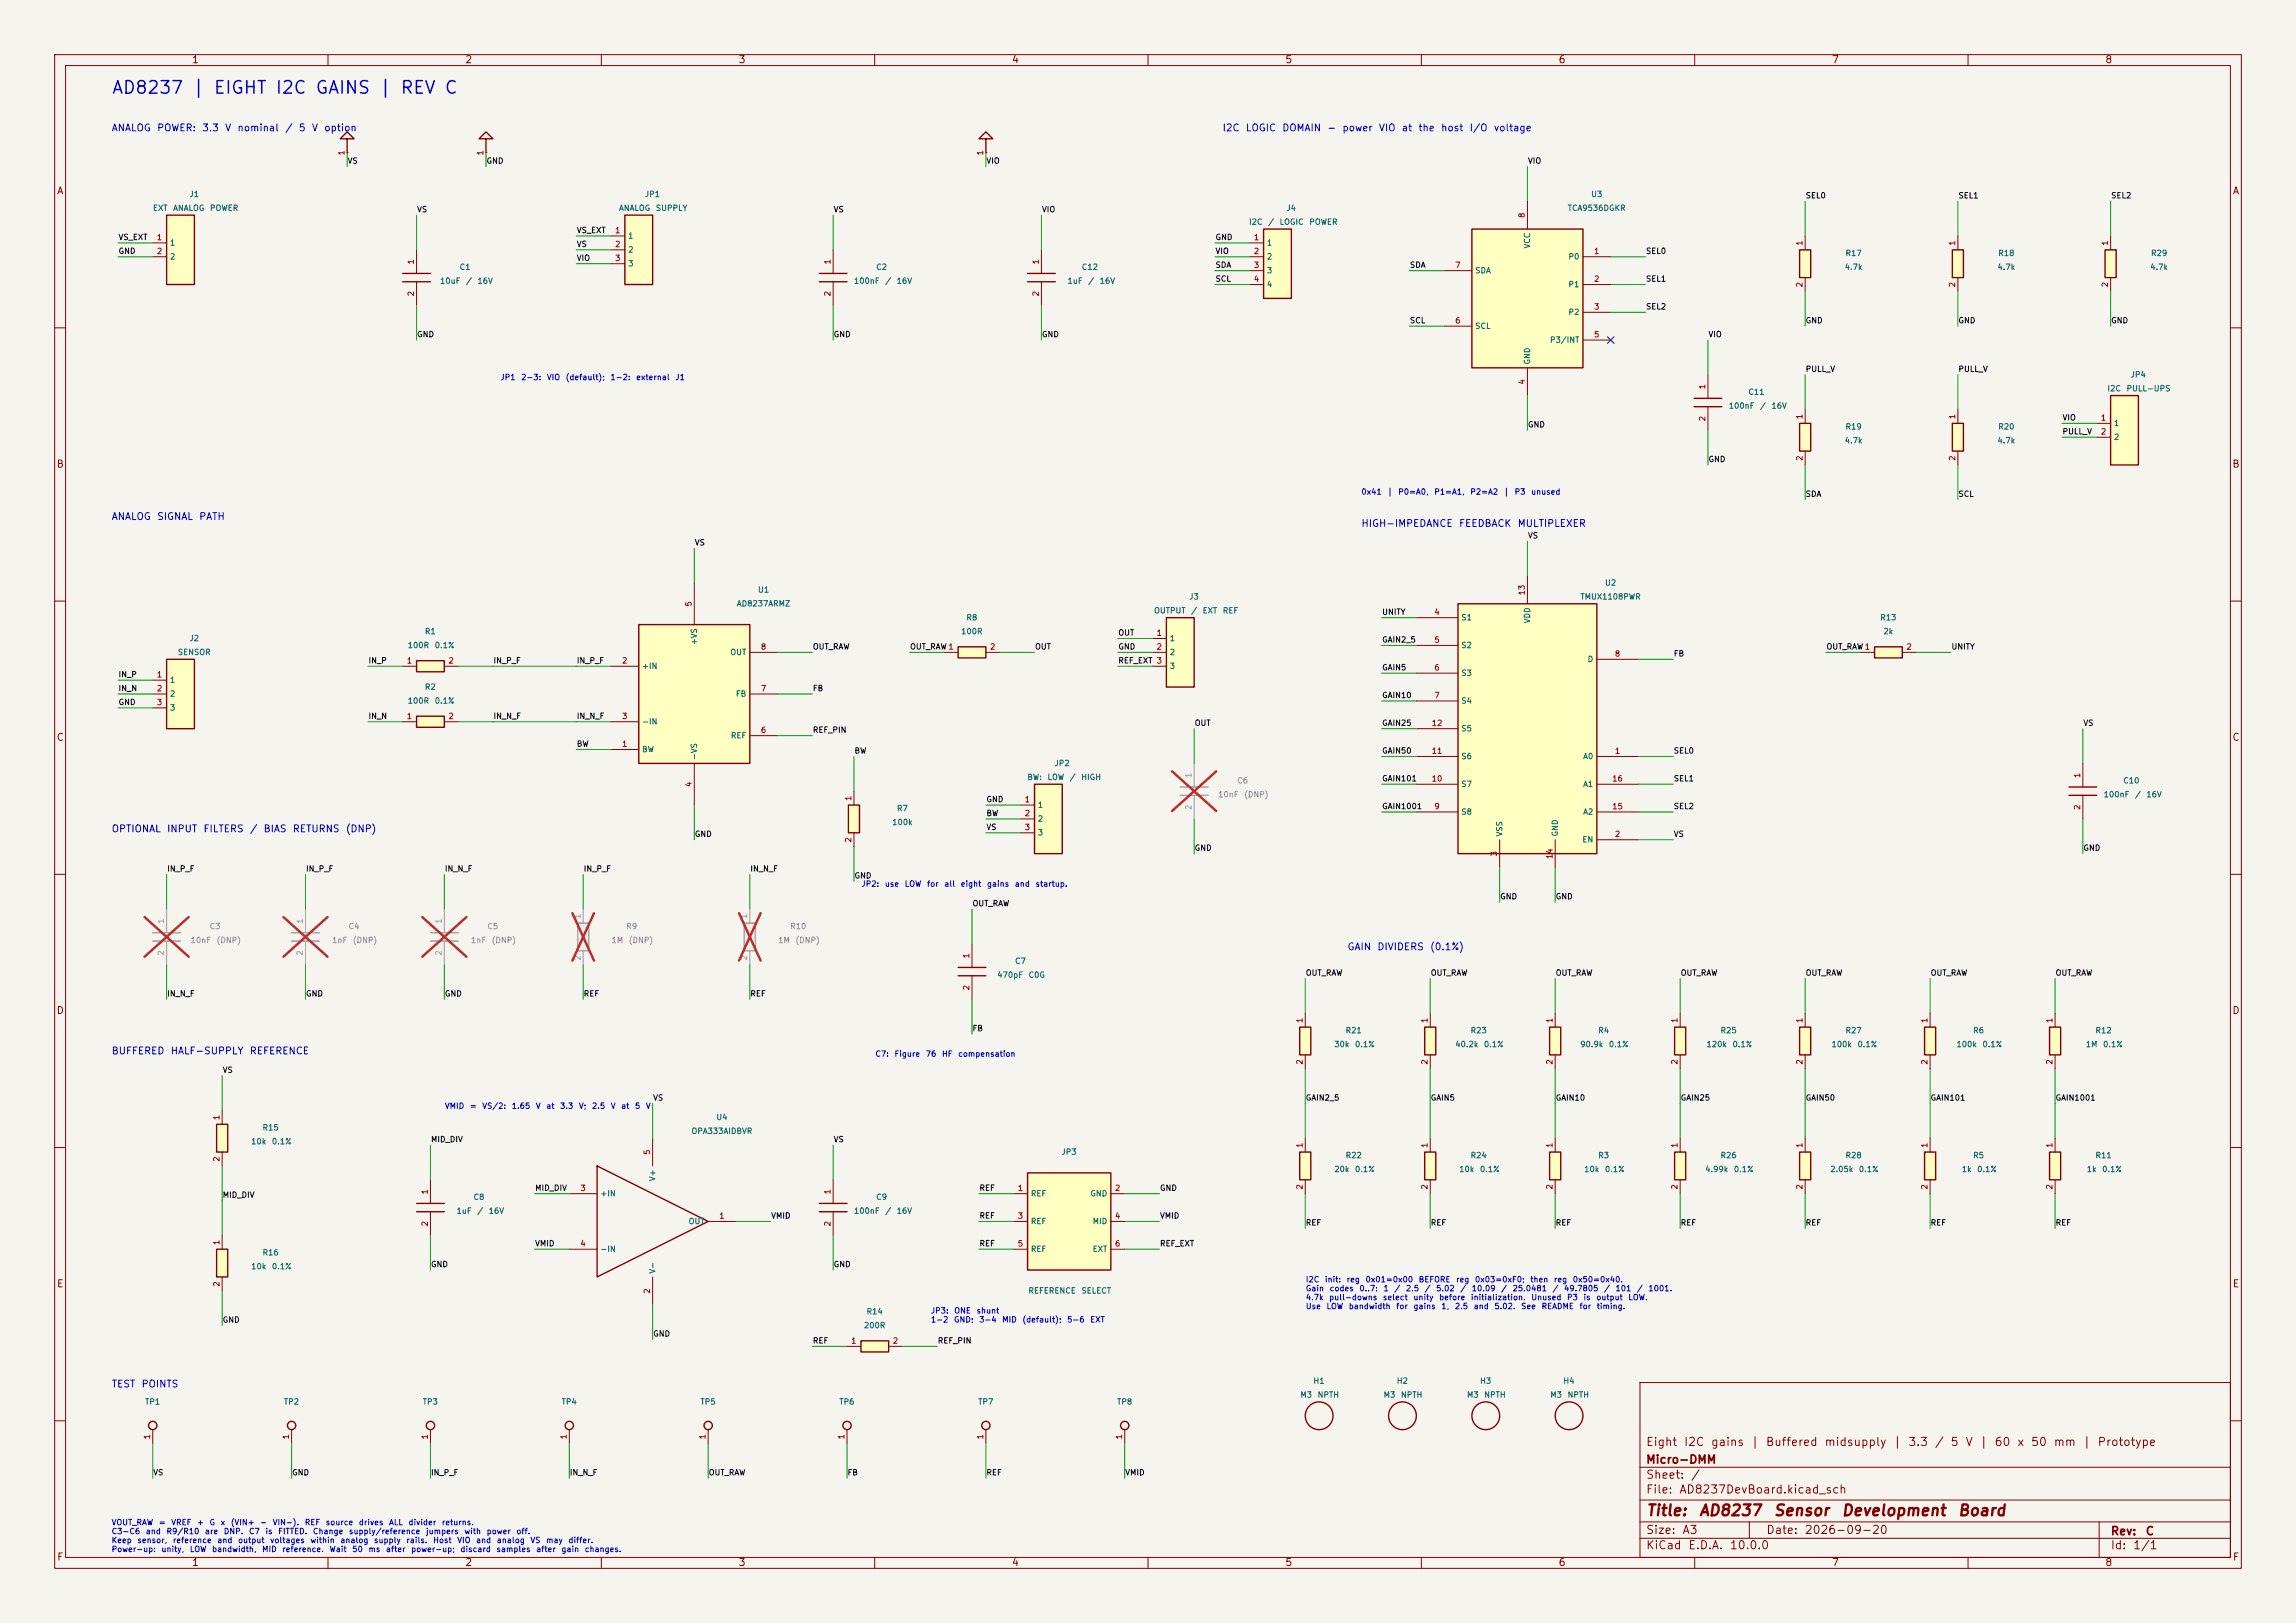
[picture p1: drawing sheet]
<svg xmlns="http://www.w3.org/2000/svg" width="420mm" height="297mm" viewBox="0 0 420 297" stroke-linecap="round" stroke-linejoin="round" font-family="sans-serif">
<defs><g id="words">
<g font-size="2.3" fill="#0000c2">
<text x="20.3" y="17.7">AD8237</text>
<text x="35" y="17.7">|</text>
<text x="38.9" y="17.7">EIGHT</text>
<text x="50.3" y="17.7">I2C</text>
<text x="57.5" y="17.7">GAINS</text>
<text x="69.2" y="17.7">|</text>
<text x="73.1" y="17.7">REV</text>
<text x="81.2" y="17.7">C</text>
</g>
<g font-size="2" fill="#840000">
<text x="301" y="277.9">Title:</text>
<text x="310.6" y="277.9">AD8237</text>
<text x="324.3" y="277.9">Sensor</text>
<text x="336.7" y="277.9">Development</text>
<text x="358" y="277.9">Board</text>
</g>
<g font-size="1.5" fill="#840000">
<text x="301" y="268.2">Micro-DMM</text>
<text x="301" y="265">Eight</text>
<text x="307.9" y="265">I2C</text>
<text x="312.9" y="265">gains</text>
<text x="320.2" y="265">|</text>
<text x="322.9" y="265">Buffered</text>
<text x="333.6" y="265">midsupply</text>
<text x="346.2" y="265">|</text>
<text x="348.9" y="265">3.3</text>
<text x="353.8" y="265">/</text>
<text x="356.7" y="265">5</text>
<text x="359.4" y="265">V</text>
<text x="362" y="265">|</text>
<text x="364.7" y="265">60</text>
<text x="368.9" y="265">x</text>
<text x="371.4" y="265">50</text>
<text x="375.6" y="265">mm</text>
<text x="380.9" y="265">|</text>
<text x="383.6" y="265">Prototype</text>
<text x="301" y="273.7">File:</text>
<text x="301" y="271">Sheet:</text>
<text x="307.1" y="273.7">AD8237DevBoard.kicad_sch</text>
<text x="309.2" y="271">/</text>
<text x="301" y="281.1">Size:</text>
<text x="307.6" y="281.1">A3</text>
<text x="323" y="281.1">Date:</text>
<text x="330" y="281.1">2026-09-20</text>
<text x="386" y="281.3">Rev:</text>
<text x="392.4" y="281.3">C</text>
<text x="301" y="283.9">KiCad</text>
<text x="308.7" y="283.9">E.D.A.</text>
<text x="316.3" y="283.9">10.0.0</text>
<text x="386" y="283.9">Id:</text>
<text x="390.1" y="283.9">1/1</text>
</g>
<g font-size="1.3" fill="#840000">
<text x="35" y="11.9">1</text>
<text x="85" y="11.9">2</text>
<text x="135" y="11.9">3</text>
<text x="185" y="11.9">4</text>
<text x="235" y="11.9">5</text>
<text x="285" y="11.9">6</text>
<text x="335" y="11.9">7</text>
<text x="385" y="11.9">8</text>
<text x="10.3" y="35.9">A</text>
<text x="408.3" y="35.9">A</text>
<text x="10.3" y="85.9">B</text>
<text x="408.2" y="85.9">B</text>
<text x="10.3" y="135.9">C</text>
<text x="408.2" y="135.9">C</text>
<text x="10.3" y="185.9">D</text>
<text x="408.2" y="185.9">D</text>
<text x="10.3" y="235.9">E</text>
<text x="408.3" y="235.9">E</text>
<text x="10.3" y="285.9">F</text>
<text x="35" y="286.9">1</text>
<text x="85" y="286.9">2</text>
<text x="135" y="286.9">3</text>
<text x="185" y="286.9">4</text>
<text x="235" y="286.9">5</text>
<text x="285" y="286.9">6</text>
<text x="335" y="286.9">7</text>
<text x="385" y="286.9">8</text>
<text x="408.3" y="285.9">F</text>
</g>
<g font-size="1.3" fill="#0000c2">
<text x="20.3" y="24.3">ANALOG</text>
<text x="28.6" y="24.3">POWER:</text>
<text x="36.9" y="24.3">3.3</text>
<text x="41.1" y="24.3">V</text>
<text x="43.3" y="24.3">nominal</text>
<text x="52.1" y="24.3">/</text>
<text x="54.6" y="24.3">5</text>
<text x="56.9" y="24.3">V</text>
<text x="59.2" y="24.3">option</text>
<text x="223.5" y="24.3">I2C</text>
<text x="227.8" y="24.3">LOGIC</text>
<text x="234.4" y="24.3">DOMAIN</text>
<text x="242.7" y="24.3">-</text>
<text x="245.4" y="24.3">power</text>
<text x="252.1" y="24.3">VIO</text>
<text x="256.3" y="24.3">at</text>
<text x="259.4" y="24.3">the</text>
<text x="263.5" y="24.3">host</text>
<text x="268.7" y="24.3">I/O</text>
<text x="273.1" y="24.3">voltage</text>
<text x="20.3" y="95.5">ANALOG</text>
<text x="28.6" y="95.5">SIGNAL</text>
<text x="36.3" y="95.5">PATH</text>
<text x="248.9" y="96.7">HIGH-IMPEDANCE</text>
<text x="266.8" y="96.7">FEEDBACK</text>
<text x="277.5" y="96.7">MULTIPLEXER</text>
<text x="20.3" y="152.6">OPTIONAL</text>
<text x="30.4" y="152.6">INPUT</text>
<text x="37.1" y="152.6">FILTERS</text>
<text x="45.6" y="152.6">/</text>
<text x="48.1" y="152.6">BIAS</text>
<text x="53.4" y="152.6">RETURNS</text>
<text x="63.1" y="152.6">(DNP)</text>
<text x="246.4" y="174.2">GAIN</text>
<text x="251.8" y="174.2">DIVIDERS</text>
<text x="261.5" y="174.2">(0.1%)</text>
<text x="20.3" y="193.2">BUFFERED</text>
<text x="31.1" y="193.2">HALF-SUPPLY</text>
<text x="45.6" y="193.2">REFERENCE</text>
<text x="20.3" y="254.2">TEST</text>
<text x="25.8" y="254.2">POINTS</text>
</g>
<g font-size="1" fill="#a90000">
<text x="63.2" y="28.6" transform="rotate(-90 63.2 28.6)">1</text>
<text x="88.6" y="28.6" transform="rotate(-90 88.6 28.6)">1</text>
<text x="180.1" y="28.6" transform="rotate(-90 180.1 28.6)">1</text>
<text x="279.1" y="40" transform="rotate(-90 279.1 40)">8</text>
<text x="28.6" y="44.2">1</text>
<text x="28.6" y="46.7">2</text>
<text x="112.4" y="42.9">1</text>
<text x="112.4" y="45.5">2</text>
<text x="229.3" y="44.2">1</text>
<text x="229.3" y="46.7">2</text>
<text x="291.5" y="46.7">1</text>
<text x="329.9" y="45.1" transform="rotate(-90 329.9 45.1)">1</text>
<text x="357.9" y="45.1" transform="rotate(-90 357.9 45.1)">1</text>
<text x="385.8" y="45.1" transform="rotate(-90 385.8 45.1)">1</text>
<text x="75.9" y="48.5" transform="rotate(-90 75.9 48.5)">1</text>
<text x="112.4" y="48">3</text>
<text x="152.1" y="48.5" transform="rotate(-90 152.1 48.5)">1</text>
<text x="190.2" y="48.5" transform="rotate(-90 190.2 48.5)">1</text>
<text x="229.3" y="49.3">3</text>
<text x="229.3" y="51.8">4</text>
<text x="266.1" y="49.3">7</text>
<text x="291.5" y="51.8">2</text>
<text x="329.9" y="52.7" transform="rotate(-90 329.9 52.7)">2</text>
<text x="357.9" y="52.7" transform="rotate(-90 357.9 52.7)">2</text>
<text x="385.8" y="52.7" transform="rotate(-90 385.8 52.7)">2</text>
<text x="75.9" y="54.3" transform="rotate(-90 75.9 54.3)">2</text>
<text x="152.1" y="54.3" transform="rotate(-90 152.1 54.3)">2</text>
<text x="190.2" y="54.3" transform="rotate(-90 190.2 54.3)">2</text>
<text x="266.1" y="59.4">6</text>
<text x="291.5" y="56.9">3</text>
<text x="291.5" y="62">5</text>
<text x="279.1" y="70.5" transform="rotate(-90 279.1 70.5)">4</text>
<text x="312.2" y="71.3" transform="rotate(-90 312.2 71.3)">1</text>
<text x="312.2" y="77.2" transform="rotate(-90 312.2 77.2)">2</text>
<text x="329.9" y="76.8" transform="rotate(-90 329.9 76.8)">1</text>
<text x="357.9" y="76.8" transform="rotate(-90 357.9 76.8)">1</text>
<text x="384.2" y="77.2">1</text>
<text x="384.2" y="79.8">2</text>
<text x="329.9" y="84.4" transform="rotate(-90 329.9 84.4)">2</text>
<text x="357.9" y="84.4" transform="rotate(-90 357.9 84.4)">2</text>
<text x="126.7" y="111.1" transform="rotate(-90 126.7 111.1)">5</text>
<text x="262.3" y="112.8">4</text>
<text x="279.1" y="109" transform="rotate(-90 279.1 109)">13</text>
<text x="139.1" y="119.1">8</text>
<text x="181" y="119.1">2</text>
<text x="211.5" y="116.6">1</text>
<text x="211.5" y="119.1">2</text>
<text x="262.3" y="117.9">5</text>
<text x="348.6" y="119.1">2</text>
<text x="28.6" y="124.2">1</text>
<text x="74.3" y="121.7">1</text>
<text x="81.9" y="121.7">2</text>
<text x="113.7" y="121.7">2</text>
<text x="211.5" y="121.7">3</text>
<text x="262.3" y="122.9">6</text>
<text x="295.3" y="120.4">8</text>
<text x="28.6" y="126.7">2</text>
<text x="28.6" y="129.3">3</text>
<text x="74.3" y="131.8">1</text>
<text x="81.9" y="131.8">2</text>
<text x="113.7" y="131.8">3</text>
<text x="139.1" y="126.7">7</text>
<text x="262.3" y="128">7</text>
<text x="113.7" y="136.9">1</text>
<text x="139.1" y="134.4">6</text>
<text x="261.8" y="133.1">12</text>
<text x="261.8" y="143.3">10</text>
<text x="261.8" y="138.2">11</text>
<text x="294.8" y="143.3">16</text>
<text x="295.3" y="138.2">1</text>
<text x="380.7" y="142.5" transform="rotate(-90 380.7 142.5)">1</text>
<text x="126.7" y="144.1" transform="rotate(-90 126.7 144.1)">4</text>
<text x="156" y="146.7" transform="rotate(-90 156 146.7)">1</text>
<text x="187.3" y="147.1">1</text>
<text x="187.3" y="149.6">2</text>
<text x="262.3" y="148.3">9</text>
<text x="294.8" y="148.3">15</text>
<text x="380.7" y="148.3" transform="rotate(-90 380.7 148.3)">2</text>
<text x="156" y="154.3" transform="rotate(-90 156 154.3)">2</text>
<text x="187.3" y="152.1">3</text>
<text x="295.3" y="153.4">2</text>
<text x="274.1" y="156.8" transform="rotate(-90 274.1 156.8)">3</text>
<text x="284.2" y="157.3" transform="rotate(-90 284.2 157.3)">14</text>
<text x="177.5" y="175.5" transform="rotate(-90 177.5 175.5)">1</text>
<text x="177.5" y="181.3" transform="rotate(-90 177.5 181.3)">2</text>
<text x="238.5" y="187.3" transform="rotate(-90 238.5 187.3)">1</text>
<text x="261.4" y="187.3" transform="rotate(-90 261.4 187.3)">1</text>
<text x="284.2" y="187.3" transform="rotate(-90 284.2 187.3)">1</text>
<text x="307.1" y="187.3" transform="rotate(-90 307.1 187.3)">1</text>
<text x="329.9" y="187.3" transform="rotate(-90 329.9 187.3)">1</text>
<text x="352.8" y="187.3" transform="rotate(-90 352.8 187.3)">1</text>
<text x="375.7" y="187.3" transform="rotate(-90 375.7 187.3)">1</text>
<text x="238.5" y="194.9" transform="rotate(-90 238.5 194.9)">2</text>
<text x="261.4" y="194.9" transform="rotate(-90 261.4 194.9)">2</text>
<text x="284.2" y="194.9" transform="rotate(-90 284.2 194.9)">2</text>
<text x="307.1" y="194.9" transform="rotate(-90 307.1 194.9)">2</text>
<text x="329.9" y="194.9" transform="rotate(-90 329.9 194.9)">2</text>
<text x="352.8" y="194.9" transform="rotate(-90 352.8 194.9)">2</text>
<text x="375.7" y="194.9" transform="rotate(-90 375.7 194.9)">2</text>
<text x="40.4" y="205.1" transform="rotate(-90 40.4 205.1)">1</text>
<text x="40.4" y="212.7" transform="rotate(-90 40.4 212.7)">2</text>
<text x="119.1" y="211.4" transform="rotate(-90 119.1 211.4)">5</text>
<text x="238.5" y="210.2" transform="rotate(-90 238.5 210.2)">1</text>
<text x="261.4" y="210.2" transform="rotate(-90 261.4 210.2)">1</text>
<text x="284.2" y="210.2" transform="rotate(-90 284.2 210.2)">1</text>
<text x="307.1" y="210.2" transform="rotate(-90 307.1 210.2)">1</text>
<text x="329.9" y="210.2" transform="rotate(-90 329.9 210.2)">1</text>
<text x="352.8" y="210.2" transform="rotate(-90 352.8 210.2)">1</text>
<text x="375.7" y="210.2" transform="rotate(-90 375.7 210.2)">1</text>
<text x="78.5" y="218.7" transform="rotate(-90 78.5 218.7)">1</text>
<text x="106.1" y="218.2">3</text>
<text x="152.1" y="218.7" transform="rotate(-90 152.1 218.7)">1</text>
<text x="186.1" y="218.2">1</text>
<text x="203.9" y="218.2">2</text>
<text x="238.5" y="217.8" transform="rotate(-90 238.5 217.8)">2</text>
<text x="261.4" y="217.8" transform="rotate(-90 261.4 217.8)">2</text>
<text x="284.2" y="217.8" transform="rotate(-90 284.2 217.8)">2</text>
<text x="307.1" y="217.8" transform="rotate(-90 307.1 217.8)">2</text>
<text x="329.9" y="217.8" transform="rotate(-90 329.9 217.8)">2</text>
<text x="352.8" y="217.8" transform="rotate(-90 352.8 217.8)">2</text>
<text x="375.7" y="217.8" transform="rotate(-90 375.7 217.8)">2</text>
<text x="40.4" y="227.9" transform="rotate(-90 40.4 227.9)">1</text>
<text x="78.5" y="224.5" transform="rotate(-90 78.5 224.5)">2</text>
<text x="131.5" y="223.3">1</text>
<text x="152.1" y="224.5" transform="rotate(-90 152.1 224.5)">2</text>
<text x="186.1" y="223.3">3</text>
<text x="203.9" y="223.3">4</text>
<text x="106.1" y="228.3">4</text>
<text x="186.1" y="228.3">5</text>
<text x="203.9" y="228.3">6</text>
<text x="40.4" y="235.6" transform="rotate(-90 40.4 235.6)">2</text>
<text x="119.1" y="236.8" transform="rotate(-90 119.1 236.8)">2</text>
<text x="155.6" y="246.1">1</text>
<text x="163.2" y="246.1">2</text>
<text x="27.7" y="263.5" transform="rotate(-90 27.7 263.5)">1</text>
<text x="53.1" y="263.5" transform="rotate(-90 53.1 263.5)">1</text>
<text x="78.5" y="263.5" transform="rotate(-90 78.5 263.5)">1</text>
<text x="103.9" y="263.5" transform="rotate(-90 103.9 263.5)">1</text>
<text x="129.3" y="263.5" transform="rotate(-90 129.3 263.5)">1</text>
<text x="154.7" y="263.5" transform="rotate(-90 154.7 263.5)">1</text>
<text x="180.1" y="263.5" transform="rotate(-90 180.1 263.5)">1</text>
<text x="205.5" y="263.5" transform="rotate(-90 205.5 263.5)">1</text>
</g>
<g font-size="1" fill="#0f0f0f">
<text x="63.5" y="30.2">VS</text>
<text x="88.9" y="30.2">GND</text>
<text x="180.3" y="30.2">VIO</text>
<text x="279.4" y="30.2">VIO</text>
<text x="76.2" y="39.1">VS</text>
<text x="152.4" y="39.1">VS</text>
<text x="190.5" y="39.1">VIO</text>
<text x="330.2" y="36.6">SEL0</text>
<text x="358.1" y="36.6">SEL1</text>
<text x="386.1" y="36.6">SEL2</text>
<text x="21.6" y="46.7">GND</text>
<text x="21.6" y="44.2">VS_EXT</text>
<text x="105.4" y="42.9">VS_EXT</text>
<text x="105.4" y="45.4">VS</text>
<text x="105.4" y="48">VIO</text>
<text x="222.2" y="46.7">VIO</text>
<text x="222.2" y="44.2">GND</text>
<text x="301" y="46.7">SEL0</text>
<text x="222.2" y="49.3">SDA</text>
<text x="222.2" y="51.8">SCL</text>
<text x="257.8" y="49.3">SDA</text>
<text x="301" y="51.8">SEL1</text>
<text x="257.8" y="59.4">SCL</text>
<text x="301" y="56.9">SEL2</text>
<text x="330.2" y="59.4">GND</text>
<text x="358.1" y="59.4">GND</text>
<text x="386.1" y="59.4">GND</text>
<text x="76.2" y="62">GND</text>
<text x="152.4" y="62">GND</text>
<text x="190.5" y="62">GND</text>
<text x="312.4" y="62">VIO</text>
<text x="330.2" y="68.3">PULL_V</text>
<text x="358.1" y="68.3">PULL_V</text>
<text x="377.2" y="77.2">VIO</text>
<text x="279.4" y="78.5">GND</text>
<text x="377.2" y="79.7">PULL_V</text>
<text x="312.4" y="84.8">GND</text>
<text x="330.2" y="91.2">SDA</text>
<text x="358.1" y="91.2">SCL</text>
<text x="127" y="100.1">VS</text>
<text x="279.4" y="98.8">VS</text>
<text x="252.7" y="112.8">UNITY</text>
<text x="148.6" y="119.1">OUT_RAW</text>
<text x="166.4" y="119.1">OUT_RAW 1</text>
<text x="189.2" y="119.1">OUT</text>
<text x="204.5" y="119.1">GND</text>
<text x="204.5" y="116.6">OUT</text>
<text x="252.7" y="117.8">GAIN2_5</text>
<text x="334" y="119.1">OUT_RAW 1</text>
<text x="356.9" y="119.1">UNITY</text>
<text x="21.6" y="124.2">IN_P</text>
<text x="67.3" y="121.6">IN_P</text>
<text x="90.2" y="121.6">IN_P_F</text>
<text x="105.4" y="121.6">IN_P_F</text>
<text x="204.5" y="121.6">REF_EXT</text>
<text x="252.7" y="122.9">GAIN5</text>
<text x="306.1" y="120.4">FB</text>
<text x="21.6" y="126.7">IN_N</text>
<text x="21.6" y="129.3">GND</text>
<text x="67.3" y="131.8">IN_N</text>
<text x="90.2" y="131.8">IN_N_F</text>
<text x="105.4" y="131.8">IN_N_F</text>
<text x="148.6" y="126.7">FB</text>
<text x="252.7" y="128">GAIN10</text>
<text x="105.4" y="136.9">BW</text>
<text x="148.6" y="134.3">REF_PIN</text>
<text x="218.4" y="133.1">OUT</text>
<text x="252.7" y="133.1">GAIN25</text>
<text x="381" y="133.1">VS</text>
<text x="156.2" y="138.2">BW</text>
<text x="252.7" y="143.2">GAIN101</text>
<text x="252.7" y="138.2">GAIN50</text>
<text x="306.1" y="143.2">SEL1</text>
<text x="306.1" y="138.2">SEL0</text>
<text x="180.3" y="147">GND</text>
<text x="180.3" y="149.6">BW</text>
<text x="252.7" y="148.3">GAIN1001</text>
<text x="306.1" y="148.3">SEL2</text>
<text x="127" y="153.4">GND</text>
<text x="180.3" y="152.1">VS</text>
<text x="218.4" y="155.9">GND</text>
<text x="306.1" y="153.4">VS</text>
<text x="381" y="155.9">GND</text>
<text x="30.5" y="159.7">IN_P_F</text>
<text x="55.9" y="159.7">IN_P_F</text>
<text x="81.3" y="159.7">IN_N_F</text>
<text x="106.7" y="159.7">IN_P_F</text>
<text x="137.2" y="159.7">IN_N_F</text>
<text x="156.2" y="161">GND</text>
<text x="177.8" y="166.1">OUT_RAW</text>
<text x="274.3" y="164.8">GND</text>
<text x="284.5" y="164.8">GND</text>
<text x="238.8" y="178.8">OUT_RAW</text>
<text x="261.6" y="178.8">OUT_RAW</text>
<text x="284.5" y="178.8">OUT_RAW</text>
<text x="307.3" y="178.8">OUT_RAW</text>
<text x="330.2" y="178.8">OUT_RAW</text>
<text x="353.1" y="178.8">OUT_RAW</text>
<text x="375.9" y="178.8">OUT_RAW</text>
<text x="30.5" y="182.6">IN_N_F</text>
<text x="55.9" y="182.6">GND</text>
<text x="81.3" y="182.6">GND</text>
<text x="106.7" y="182.6">REF</text>
<text x="137.2" y="182.6">REF</text>
<text x="177.8" y="189">FB</text>
<text x="40.6" y="196.6">VS</text>
<text x="119.4" y="201.7">VS</text>
<text x="238.8" y="201.7">GAIN2_5</text>
<text x="261.6" y="201.7">GAIN5</text>
<text x="284.5" y="201.7">GAIN10</text>
<text x="307.3" y="201.7">GAIN25</text>
<text x="330.2" y="201.7">GAIN50</text>
<text x="353.1" y="201.7">GAIN101</text>
<text x="375.9" y="201.7">GAIN1001</text>
<text x="78.7" y="209.3">MID_DIV</text>
<text x="152.4" y="209.3">VS</text>
<text x="40.6" y="219.4">MID_DIV</text>
<text x="97.8" y="218.2">MID_DIV</text>
<text x="179.1" y="218.2">REF</text>
<text x="212.1" y="218.2">GND</text>
<text x="141" y="223.2">VMID</text>
<text x="179.1" y="223.2">REF</text>
<text x="212.1" y="223.2">VMID</text>
<text x="238.8" y="224.5">REF</text>
<text x="261.6" y="224.5">REF</text>
<text x="284.5" y="224.5">REF</text>
<text x="307.3" y="224.5">REF</text>
<text x="330.2" y="224.5">REF</text>
<text x="353.1" y="224.5">REF</text>
<text x="375.9" y="224.5">REF</text>
<text x="78.7" y="232.1">GND</text>
<text x="97.8" y="228.3">VMID</text>
<text x="152.4" y="232.1">GND</text>
<text x="179.1" y="228.3">REF</text>
<text x="212.1" y="228.3">REF_EXT</text>
<text x="40.6" y="242.3">GND</text>
<text x="119.4" y="244.8">GND</text>
<text x="148.6" y="246.1">REF</text>
<text x="171.4" y="246.1">REF_PIN</text>
<text x="27.9" y="270.2">VS</text>
<text x="53.3" y="270.2">GND</text>
<text x="78.7" y="270.2">IN_P_F</text>
<text x="104.1" y="270.2">IN_N_F</text>
<text x="129.5" y="270.2">OUT_RAW</text>
<text x="154.9" y="270.2">FB</text>
<text x="180.3" y="270.2">REF</text>
<text x="205.7" y="270.2">VMID</text>
</g>
<g font-size="1" fill="#006464">
<text x="27.9" y="38.8">EXT</text>
<text x="31.6" y="38.8">ANALOG</text>
<text x="34.6" y="36.3">J1</text>
<text x="38.3" y="38.8">POWER</text>
<text x="113.1" y="38.8">ANALOG</text>
<text x="117.9" y="36.3">JP1</text>
<text x="119.9" y="38.8">SUPPLY</text>
<text x="228.4" y="41.4">I2C</text>
<text x="231.9" y="41.4">/</text>
<text x="234" y="41.4">LOGIC</text>
<text x="235.2" y="38.8">J4</text>
<text x="239.4" y="41.4">POWER</text>
<text x="286.7" y="38.8">TCA9536DGKR</text>
<text x="291" y="36.3">U3</text>
<text x="31" y="45.2">1</text>
<text x="31" y="47.7">2</text>
<text x="114.8" y="43.9">1</text>
<text x="114.8" y="46.5">2</text>
<text x="231.6" y="45.2">1</text>
<text x="231.6" y="47.7">2</text>
<text x="280.1" y="45.6" transform="rotate(-90 280.1 45.6)">VCC</text>
<text x="286.8" y="47.7">P0</text>
<text x="337.5" y="47.1">R17</text>
<text x="365.4" y="47.1">R18</text>
<text x="393.4" y="47.1">R29</text>
<text x="80.4" y="52.2">10uF</text>
<text x="84" y="49.6">C1</text>
<text x="85.1" y="52.2">/</text>
<text x="87.2" y="52.2">16V</text>
<text x="114.8" y="49">3</text>
<text x="156.1" y="52.2">100nF</text>
<text x="160.2" y="49.6">C2</text>
<text x="161.8" y="52.2">/</text>
<text x="163.9" y="52.2">16V</text>
<text x="195.2" y="52.2">1uF</text>
<text x="197.8" y="49.6">C12</text>
<text x="199" y="52.2">/</text>
<text x="201.1" y="52.2">16V</text>
<text x="231.6" y="50.3">3</text>
<text x="231.6" y="52.8">4</text>
<text x="269.7" y="50.3">SDA</text>
<text x="286.8" y="52.8">P1</text>
<text x="337.3" y="49.6">4.7k</text>
<text x="365.3" y="49.6">4.7k</text>
<text x="393.2" y="49.6">4.7k</text>
<text x="286.8" y="57.9">P2</text>
<text x="269.7" y="60.4">SCL</text>
<text x="283.4" y="63">P3/INT</text>
<text x="280.1" y="66.8" transform="rotate(-90 280.1 66.8)">GND</text>
<text x="385.4" y="71.9">I2C</text>
<text x="388.9" y="71.9">PULL-UPS</text>
<text x="389.7" y="69.3">JP4</text>
<text x="316.1" y="75">100nF</text>
<text x="319.7" y="72.5">C11</text>
<text x="321.8" y="75">/</text>
<text x="323.9" y="75">16V</text>
<text x="337.3" y="81.4">4.7k</text>
<text x="337.5" y="78.8">R19</text>
<text x="365.3" y="81.4">4.7k</text>
<text x="365.4" y="78.8">R20</text>
<text x="386.6" y="78.2">1</text>
<text x="386.6" y="80.7">2</text>
<text x="293.5" y="107.4">U2</text>
<text x="134.7" y="111.2">AD8237ARMZ</text>
<text x="138.6" y="108.7">U1</text>
<text x="176.7" y="113.8">R8</text>
<text x="211" y="112.5">OUTPUT</text>
<text x="217.4" y="110">J3</text>
<text x="217.8" y="112.5">/</text>
<text x="219.9" y="112.5">EXT</text>
<text x="223.6" y="112.5">REF</text>
<text x="267.2" y="113.8">S1</text>
<text x="289" y="110">TMUX1108PWR</text>
<text x="343.8" y="113.8">R13</text>
<text x="34.6" y="117.6">J2</text>
<text x="74.5" y="118.8">100R</text>
<text x="77.6" y="116.3">R1</text>
<text x="79.4" y="118.8">0.1%</text>
<text x="127.7" y="118.2" transform="rotate(-90 127.7 118.2)">+VS</text>
<text x="175.7" y="116.3">100R</text>
<text x="213.9" y="117.6">1</text>
<text x="267.2" y="118.8">S2</text>
<text x="280.1" y="114.2" transform="rotate(-90 280.1 114.2)">VDD</text>
<text x="344.4" y="116.3">2k</text>
<text x="31" y="125.2">1</text>
<text x="32.4" y="120.1">SENSOR</text>
<text x="117.3" y="122.7">+IN</text>
<text x="133.5" y="120.1">OUT</text>
<text x="213.9" y="120.1">2</text>
<text x="213.9" y="122.7">3</text>
<text x="267.2" y="123.9">S3</text>
<text x="290.3" y="121.4">D</text>
<text x="31" y="127.7">2</text>
<text x="31" y="130.3">3</text>
<text x="74.5" y="129">100R</text>
<text x="77.6" y="126.5">R2</text>
<text x="79.4" y="129">0.1%</text>
<text x="134.5" y="127.7">FB</text>
<text x="267.2" y="129">S4</text>
<text x="117.3" y="137.9">BW</text>
<text x="117.3" y="132.8">-IN</text>
<text x="133.6" y="135.4">REF</text>
<text x="267.2" y="134.1">S5</text>
<text x="127.7" y="139.2" transform="rotate(-90 127.7 139.2)">-VS</text>
<text x="187.8" y="143">BW:</text>
<text x="191.5" y="143">LOW</text>
<text x="192.8" y="140.4">JP2</text>
<text x="195.6" y="143">/</text>
<text x="197.7" y="143">HIGH</text>
<text x="267.2" y="139.2">S6</text>
<text x="289.5" y="139.2">A0</text>
<text x="388.3" y="143.6">C10</text>
<text x="164" y="148.7">R7</text>
<text x="189.7" y="148.1">1</text>
<text x="267.2" y="149.3">S8</text>
<text x="267.2" y="144.2">S7</text>
<text x="289.5" y="149.3">A2</text>
<text x="289.5" y="144.2">A1</text>
<text x="384.7" y="146.2">100nF</text>
<text x="390.4" y="146.2">/</text>
<text x="392.5" y="146.2">16V</text>
<text x="163.1" y="151.2">100k</text>
<text x="189.7" y="150.6">2</text>
<text x="189.7" y="153.1">3</text>
<text x="275.1" y="153.2" transform="rotate(-90 275.1 153.2)">VSS</text>
<text x="285.2" y="153.2" transform="rotate(-90 285.2 153.2)">GND</text>
<text x="289.4" y="154.4">EN</text>
<text x="182.3" y="179.2">470pF</text>
<text x="185.6" y="176.6">C7</text>
<text x="188.1" y="179.2">C0G</text>
<text x="244" y="191.9">30k</text>
<text x="246" y="189.3">R21</text>
<text x="247.8" y="191.9">0.1%</text>
<text x="266.1" y="191.9">40.2k</text>
<text x="268.9" y="189.3">R23</text>
<text x="271.3" y="191.9">0.1%</text>
<text x="289" y="191.9">90.9k</text>
<text x="292.3" y="189.3">R4</text>
<text x="294.2" y="191.9">0.1%</text>
<text x="312.1" y="191.9">120k</text>
<text x="314.6" y="189.3">R25</text>
<text x="316.8" y="191.9">0.1%</text>
<text x="334.9" y="191.9">100k</text>
<text x="337.5" y="189.3">R27</text>
<text x="339.7" y="191.9">0.1%</text>
<text x="357.8" y="191.9">100k</text>
<text x="360.8" y="189.3">R6</text>
<text x="362.5" y="191.9">0.1%</text>
<text x="381.4" y="191.9">1M</text>
<text x="383.2" y="189.3">R12</text>
<text x="384.6" y="191.9">0.1%</text>
<text x="45.8" y="209.7">10k</text>
<text x="47.9" y="207.1">R15</text>
<text x="49.6" y="209.7">0.1%</text>
<text x="126.4" y="207.7">OPA333AIDBVR</text>
<text x="130.9" y="205.2">U4</text>
<text x="194.1" y="211.6">JP3</text>
<text x="244" y="214.7">20k</text>
<text x="246" y="212.2">R22</text>
<text x="247.8" y="214.7">0.1%</text>
<text x="266.8" y="214.7">10k</text>
<text x="268.9" y="212.2">R24</text>
<text x="270.6" y="214.7">0.1%</text>
<text x="289.7" y="214.7">10k</text>
<text x="292.3" y="212.2">R3</text>
<text x="293.5" y="214.7">0.1%</text>
<text x="311.8" y="214.7">4.99k</text>
<text x="314.6" y="212.2">R26</text>
<text x="317.1" y="214.7">0.1%</text>
<text x="334.7" y="214.7">2.05k</text>
<text x="337.5" y="212.2">R28</text>
<text x="339.9" y="214.7">0.1%</text>
<text x="358.8" y="214.7">1k</text>
<text x="360.8" y="212.2">R5</text>
<text x="361.6" y="214.7">0.1%</text>
<text x="381.6" y="214.7">1k</text>
<text x="383.2" y="212.2">R11</text>
<text x="384.4" y="214.7">0.1%</text>
<text x="86.5" y="219.8">C8</text>
<text x="109.7" y="219.2">+IN</text>
<text x="120.1" y="216.3" transform="rotate(-90 120.1 216.3)">V+</text>
<text x="160.2" y="219.8">C9</text>
<text x="188.5" y="219.2">REF</text>
<text x="199.3" y="219.2">GND</text>
<text x="83.4" y="222.4">1uF</text>
<text x="87.2" y="222.4">/</text>
<text x="89.3" y="222.4">16V</text>
<text x="125.9" y="224.3">OUT</text>
<text x="156.1" y="222.4">100nF</text>
<text x="161.8" y="222.4">/</text>
<text x="163.9" y="222.4">16V</text>
<text x="188.5" y="224.3">REF</text>
<text x="199.8" y="224.3">MID</text>
<text x="45.8" y="232.5">10k</text>
<text x="47.9" y="230">R16</text>
<text x="49.6" y="232.5">0.1%</text>
<text x="109.7" y="229.3">-IN</text>
<text x="120.1" y="233.2" transform="rotate(-90 120.1 233.2)">V-</text>
<text x="188.5" y="229.3">REF</text>
<text x="199.8" y="229.3">EXT</text>
<text x="188" y="237">REFERENCE</text>
<text x="197.7" y="237">SELECT</text>
<text x="157.9" y="243.3">200R</text>
<text x="158.4" y="240.8">R14</text>
<text x="26.4" y="257.3">TP1</text>
<text x="51.8" y="257.3">TP2</text>
<text x="77.2" y="257.3">TP3</text>
<text x="102.6" y="257.3">TP4</text>
<text x="128" y="257.3">TP5</text>
<text x="153.4" y="257.3">TP6</text>
<text x="178.8" y="257.3">TP7</text>
<text x="204.2" y="257.3">TP8</text>
<text x="237.8" y="256">M3</text>
<text x="240.2" y="253.5">H1</text>
<text x="240.9" y="256">NPTH</text>
<text x="253" y="256">M3</text>
<text x="255.4" y="253.5">H2</text>
<text x="256.2" y="256">NPTH</text>
<text x="268.2" y="256">M3</text>
<text x="270.6" y="253.5">H3</text>
<text x="271.4" y="256">NPTH</text>
<text x="283.5" y="256">M3</text>
<text x="285.9" y="253.5">H4</text>
<text x="286.6" y="256">NPTH</text>
</g>
<g font-size="1" fill="#0000c2">
<text x="91.4" y="69.8">JP1</text>
<text x="95.2" y="69.8">2-3:</text>
<text x="99.9" y="69.8">VIO</text>
<text x="103.4" y="69.8">(default);</text>
<text x="111.6" y="69.8">1-2:</text>
<text x="116.3" y="69.8">external</text>
<text x="123.4" y="69.8">J1</text>
<text x="248.9" y="90.8">0x41</text>
<text x="253.7" y="90.8">|</text>
<text x="255.7" y="90.8">P0=A0,</text>
<text x="262.3" y="90.8">P1=A1,</text>
<text x="268.9" y="90.8">P2=A2</text>
<text x="275" y="90.8">|</text>
<text x="277" y="90.8">P3</text>
<text x="280" y="90.8">unused</text>
<text x="157.5" y="162.5">JP2:</text>
<text x="161.7" y="162.5">use</text>
<text x="165.4" y="162.5">LOW</text>
<text x="169.5" y="162.5">for</text>
<text x="172.6" y="162.5">all</text>
<text x="175.6" y="162.5">eight</text>
<text x="180.4" y="162.5">gains</text>
<text x="185.5" y="162.5">and</text>
<text x="189.3" y="162.5">startup.</text>
<text x="160" y="193.6">C7:</text>
<text x="163.5" y="193.6">Figure</text>
<text x="169.2" y="193.6">76</text>
<text x="172.2" y="193.6">HF</text>
<text x="175.2" y="193.6">compensation</text>
<text x="81.3" y="203.2">VMID</text>
<text x="85.8" y="203.2">=</text>
<text x="88.1" y="203.2">VS/2:</text>
<text x="93.5" y="203.2">1.65</text>
<text x="97.9" y="203.2">V</text>
<text x="99.8" y="203.2">at</text>
<text x="102.3" y="203.2">3.3</text>
<text x="105.8" y="203.2">V;</text>
<text x="108.2" y="203.2">2.5</text>
<text x="111.6" y="203.2">V</text>
<text x="113.5" y="203.2">at</text>
<text x="116.1" y="203.2">5</text>
<text x="118" y="203.2">V</text>
<text x="238.8" y="234.9">I2C</text>
<text x="238.8" y="236.5">Gain</text>
<text x="238.8" y="238.2">4.7k</text>
<text x="238.8" y="239.8">Use</text>
<text x="242.3" y="234.9">init:</text>
<text x="242.5" y="239.8">LOW</text>
<text x="243" y="238.2">pull-downs</text>
<text x="243.1" y="236.5">codes</text>
<text x="246.2" y="234.9">reg</text>
<text x="246.6" y="239.8">bandwidth</text>
<text x="248.6" y="236.5">0..7:</text>
<text x="249.7" y="234.9">0x01=0x00</text>
<text x="252.9" y="238.2">select</text>
<text x="253" y="236.5">1</text>
<text x="255" y="236.5">/</text>
<text x="255.3" y="239.8">for</text>
<text x="257.1" y="236.5">2.5</text>
<text x="258.4" y="238.2">unity</text>
<text x="258.5" y="239.8">gains</text>
<text x="259.4" y="234.9">BEFORE</text>
<text x="260.5" y="236.5">/</text>
<text x="262.6" y="236.5">5.02</text>
<text x="263.1" y="238.2">before</text>
<text x="263.5" y="239.8">1,</text>
<text x="266" y="239.8">2.5</text>
<text x="266.3" y="234.9">reg</text>
<text x="267" y="236.5">/</text>
<text x="269" y="238.2">initialization.</text>
<text x="269.1" y="236.5">10.09</text>
<text x="269.5" y="239.8">and</text>
<text x="269.7" y="234.9">0x03=0xF0;</text>
<text x="273.3" y="239.8">5.02.</text>
<text x="274.5" y="236.5">/</text>
<text x="276.6" y="236.5">25.0481</text>
<text x="278.2" y="239.8">See</text>
<text x="279.8" y="234.9">then</text>
<text x="280" y="238.2">Unused</text>
<text x="281.9" y="239.8">README</text>
<text x="283.9" y="236.5">/</text>
<text x="284.1" y="234.9">reg</text>
<text x="286" y="236.5">49.7805</text>
<text x="286.5" y="238.2">P3</text>
<text x="287.6" y="234.9">0x50=0x40.</text>
<text x="288.8" y="239.8">for</text>
<text x="289.6" y="238.2">is</text>
<text x="291.9" y="238.2">output</text>
<text x="292" y="239.8">timing.</text>
<text x="293.3" y="236.5">/</text>
<text x="295.4" y="236.5">101</text>
<text x="297.8" y="238.2">LOW.</text>
<text x="299.3" y="236.5">/</text>
<text x="301.4" y="236.5">1001.</text>
<text x="170.2" y="240.6">JP3:</text>
<text x="170.2" y="242.2">1-2</text>
<text x="174.4" y="242.2">GND;</text>
<text x="174.4" y="240.6">ONE</text>
<text x="178.5" y="240.6">shunt</text>
<text x="179" y="242.2">3-4</text>
<text x="183.2" y="242.2">MID</text>
<text x="186.9" y="242.2">(default);</text>
<text x="195.1" y="242.2">5-6</text>
<text x="199.3" y="242.2">EXT</text>
<text x="20.3" y="279.4">VOUT_RAW</text>
<text x="20.3" y="281">C3-C6</text>
<text x="26.6" y="281">and</text>
<text x="28.9" y="279.4">=</text>
<text x="30.4" y="281">R9/R10</text>
<text x="31.2" y="279.4">VREF</text>
<text x="35.9" y="279.4">+</text>
<text x="37.4" y="281">are</text>
<text x="38.2" y="279.4">G</text>
<text x="40.3" y="279.4">x</text>
<text x="40.8" y="281">DNP.</text>
<text x="42.1" y="279.4">(VIN+</text>
<text x="45.4" y="281">C7</text>
<text x="47.5" y="279.4">-</text>
<text x="48.5" y="281">is</text>
<text x="49.8" y="279.4">VIN-).</text>
<text x="50.8" y="281">FITTED.</text>
<text x="55.7" y="279.4">REF</text>
<text x="57.1" y="281">Change</text>
<text x="59.5" y="279.4">source</text>
<text x="63.7" y="281">supply/reference</text>
<text x="65.5" y="279.4">drives</text>
<text x="71.1" y="279.4">ALL</text>
<text x="74.6" y="279.4">divider</text>
<text x="77.8" y="281">jumpers</text>
<text x="80.7" y="279.4">returns.</text>
<text x="84.8" y="281">with</text>
<text x="88.9" y="281">power</text>
<text x="94.4" y="281">off.</text>
<text x="20.3" y="282.6">Keep</text>
<text x="20.3" y="284.3">Power-up:</text>
<text x="25" y="282.6">sensor,</text>
<text x="29.4" y="284.3">unity,</text>
<text x="31.5" y="282.6">reference</text>
<text x="34.6" y="284.3">LOW</text>
<text x="38.7" y="284.3">bandwidth,</text>
<text x="39.7" y="282.6">and</text>
<text x="43.4" y="282.6">output</text>
<text x="47.8" y="284.3">MID</text>
<text x="49.3" y="282.6">voltages</text>
<text x="51.5" y="284.3">reference.</text>
<text x="56.7" y="282.6">within</text>
<text x="60.2" y="284.3">Wait</text>
<text x="62.2" y="282.6">analog</text>
<text x="64.3" y="284.3">50</text>
<text x="67.3" y="284.3">ms</text>
<text x="68.3" y="282.6">supply</text>
<text x="70.5" y="284.3">after</text>
<text x="74.2" y="282.6">rails.</text>
<text x="75.1" y="284.3">power-up;</text>
<text x="79.1" y="282.6">Host</text>
<text x="83.5" y="282.6">VIO</text>
<text x="84.1" y="284.3">discard</text>
<text x="87" y="282.6">and</text>
<text x="90.7" y="284.3">samples</text>
<text x="90.8" y="282.6">analog</text>
<text x="96.9" y="282.6">VS</text>
<text x="98" y="284.3">after</text>
<text x="99.8" y="282.6">may</text>
<text x="102.6" y="284.3">gain</text>
<text x="103.9" y="282.6">differ.</text>
<text x="106.9" y="284.3">changes.</text>
</g>
<g font-size="1" fill="#a5a4a2">
<text x="218.2" y="142.5" transform="rotate(-90 218.2 142.5)">1</text>
<text x="218.2" y="148.3" transform="rotate(-90 218.2 148.3)">2</text>
<text x="30.2" y="169.1" transform="rotate(-90 30.2 169.1)">1</text>
<text x="55.6" y="169.1" transform="rotate(-90 55.6 169.1)">1</text>
<text x="81" y="169.1" transform="rotate(-90 81 169.1)">1</text>
<text x="106.4" y="168.3" transform="rotate(-90 106.4 168.3)">1</text>
<text x="136.9" y="168.3" transform="rotate(-90 136.9 168.3)">1</text>
<text x="30.2" y="175" transform="rotate(-90 30.2 175)">2</text>
<text x="55.6" y="175" transform="rotate(-90 55.6 175)">2</text>
<text x="81" y="175" transform="rotate(-90 81 175)">2</text>
<text x="106.4" y="175.9" transform="rotate(-90 106.4 175.9)">2</text>
<text x="136.9" y="175.9" transform="rotate(-90 136.9 175.9)">2</text>
</g>
<g font-size="1" fill="#939391">
<text x="226.2" y="143.6">C6</text>
<text x="222.7" y="146.2">10nF</text>
<text x="227.5" y="146.2">(DNP)</text>
<text x="34.8" y="172.8">10nF</text>
<text x="38.3" y="170.3">C3</text>
<text x="39.5" y="172.8">(DNP)</text>
<text x="60.7" y="172.8">1nF</text>
<text x="63.7" y="170.3">C4</text>
<text x="64.4" y="172.8">(DNP)</text>
<text x="86.1" y="172.8">1nF</text>
<text x="89.1" y="170.3">C5</text>
<text x="89.8" y="172.8">(DNP)</text>
<text x="111.8" y="172.8">1M</text>
<text x="114.5" y="170.3">R9</text>
<text x="114.9" y="172.8">(DNP)</text>
<text x="142.2" y="172.8">1M</text>
<text x="144.4" y="170.3">R10</text>
<text x="145.4" y="172.8">(DNP)</text>
</g>
</g></defs>
<path d="M0 0h420v297h-420z" fill="#f5f4ef" stroke="#f5f4ef" stroke-width=".18"/>
<g fill="none" stroke="#840000" stroke-width=".18">
<path d="M10 10h400v277h-400zM12 12h396v273h-396zM60 10v2M110 10v2M160 10v2M210 10v2M260 10v2M310 10v2M360 10v2M10 60h2M408 60h2M10 110h2"/>
<path d="M408 110h2M10 160h2M408 160h2M10 210h2M408 210h2M300 253h108v32h-108zM10 260h2M180.3 261.6v2.6M300 278.5h108M300 274.5h108M300 268.5h108M320 278.5v3"/>
<path d="M384 278.5v6.5M408 260h2M60 285v2M110 285v2M160 285v2M210 285v2M260 285v2M300 281.5h108M310 285v2M360 285v2"/>
</g>
<circle cx="180.3" cy="260.9" r=".76" fill="none" stroke="#840000" stroke-width=".25"/>
<path d="M105.7 168.9h2v5.1h-2z" fill="#ebeae8"/>
<path d="M105.7 168.9h2v5.1h-2z" fill="none" stroke="#9c9b98" stroke-width=".25"/>
<path d="M106.7 166.4v2.5M106.7 174v2.5" fill="none" stroke="#9c9b98" stroke-width=".18"/>
<path d="M104.7 167.1l4 8.7M108.7 167.1l-4 8.7" fill="none" stroke="#e12e31" stroke-width=".46"/>
<path d="M180.3 25.4h1.3l-1.3-1.3-1.2 1.3h1.2v2.5" fill="none" stroke="#840000" stroke-width=".25"/>
<path d="M180.3 27.9h.1" fill="none" stroke="#840000" stroke-width=".18"/>
<path d="M266.7 110.5h25.4v45.7h-25.4z" fill="#ffffc2"/>
<path d="M266.7 110.5h25.4v45.7h-25.4z" fill="none" stroke="#840000" stroke-width=".25"/>
<g fill="none" stroke="#840000" stroke-width=".18">
<path d="M259.1 113h7.6M259.1 118.1h7.6M279.4 105.4v5.1M259.1 138.4h7.6M259.1 123.2h7.6M259.1 128.3h7.6M259.1 133.4h7.6M292.1 138.4h7.6M292.1 120.7h7.6M259.1 148.6h7.6M259.1 143.5h7.6M274.3 153.7v5.1"/>
<path d="M284.5 153.7v5.1M292.1 153.7h7.6M292.1 148.6h7.6M292.1 143.5h7.6"/>
</g>
<path d="M342.9 118.4h5.1v2h-5.1z" fill="#ffffc2"/>
<path d="M342.9 118.4h5.1v2h-5.1z" fill="none" stroke="#840000" stroke-width=".25"/>
<path d="M340.4 119.4h2.5M348 119.4h2.5" fill="none" stroke="#840000" stroke-width=".18"/>
<path d="M269.2 41.9h20.4v25.4h-20.4z" fill="#ffffc2"/>
<path d="M269.2 41.9h20.4v25.4h-20.4z" fill="none" stroke="#840000" stroke-width=".25"/>
<path d="M279.4 36.8v5.1M264.2 59.7h5M264.2 49.5h5M289.6 47h5M289.6 52.1h5M289.6 57.2h5M279.4 67.3v5.1M289.6 62.2h5" fill="none" stroke="#840000" stroke-width=".18"/>
<path d="M78.7 170.7h5.1M78.7 172.2h5.1" fill="none" stroke="#9c9b98" stroke-width=".25"/>
<path d="M81.3 166.4v4.3M81.3 172.2v4.3" fill="none" stroke="#9c9b98" stroke-width=".18"/>
<path d="M77.2 167.8l8.1 7.3M85.3 167.8l-8.1 7.3" fill="none" stroke="#e12e31" stroke-width=".46"/>
<path d="M231.1 41.9h5.1v12.7h-5.1z" fill="#ffffc2"/>
<path d="M231.1 41.9h5.1v12.7h-5.1z" fill="none" stroke="#840000" stroke-width=".25"/>
<path d="M228.6 44.5h2.5M228.6 47h2.5M228.6 49.5h2.5M228.6 52.1h2.5" fill="none" stroke="#840000" stroke-width=".18"/>
<path d="M283.5 210.8h2v5.1h-2z" fill="#ffffc2"/>
<path d="M283.5 210.8h2v5.1h-2z" fill="none" stroke="#840000" stroke-width=".25"/>
<path d="M284.5 208.3v2.5M284.5 215.9v2.5" fill="none" stroke="#840000" stroke-width=".18"/>
<path d="M260.6 210.8h2v5.1h-2z" fill="#ffffc2"/>
<path d="M260.6 210.8h2v5.1h-2z" fill="none" stroke="#840000" stroke-width=".25"/>
<path d="M261.6 208.3v2.5M261.6 215.9v2.5" fill="none" stroke="#840000" stroke-width=".18"/>
<path d="M175.3 118.4h5v2h-5z" fill="#ffffc2"/>
<path d="M175.3 118.4h5v2h-5z" fill="none" stroke="#840000" stroke-width=".25"/>
<path d="M172.7 119.4h2.6M180.3 119.4h2.6" fill="none" stroke="#840000" stroke-width=".18"/>
<path d="M116.8 114.3h20.4v25.4h-20.4z" fill="#ffffc2"/>
<path d="M116.8 114.3h20.4v25.4h-20.4z" fill="none" stroke="#840000" stroke-width=".25"/>
<path d="M127 106.7v7.6M137.2 119.4h5M111.8 137.2h5M111.8 121.9h5M111.8 132.1h5M127 139.7v7.6M137.2 134.6h5M137.2 127h5" fill="none" stroke="#840000" stroke-width=".18"/>
<path d="M329.2 210.8h2v5.1h-2z" fill="#ffffc2"/>
<path d="M329.2 210.8h2v5.1h-2z" fill="none" stroke="#840000" stroke-width=".25"/>
<path d="M330.2 208.3v2.5M330.2 215.9v2.5" fill="none" stroke="#840000" stroke-width=".18"/>
<path d="M237.7 188h2.1v5h-2.1z" fill="#ffffc2"/>
<path d="M237.7 188h2.1v5h-2.1zM109.2 213.4l20.3 10.1-20.3 10.2z" fill="none" stroke="#840000" stroke-width=".25"/>
<path d="M238.8 185.4v2.6M238.8 193v2.6M104.1 218.4h5.1M119.4 208.3v5.1M104.1 228.6h5.1M119.4 233.7v5.1M129.5 223.5h5.1" fill="none" stroke="#840000" stroke-width=".18"/>
<path d="M30.5 39.4h5.1v12.7h-5.1z" fill="#ffffc2"/>
<path d="M30.5 39.4h5.1v12.7h-5.1z" fill="none" stroke="#840000" stroke-width=".25"/>
<path d="M27.9 44.5h2.6M27.9 47h2.6" fill="none" stroke="#840000" stroke-width=".18"/>
<path d="M237.7 210.8h2.1v5.1h-2.1z" fill="#ffffc2"/>
<path d="M237.7 210.8h2.1v5.1h-2.1z" fill="none" stroke="#840000" stroke-width=".25"/>
<path d="M238.8 208.3v2.5M238.8 215.9v2.5" fill="none" stroke="#840000" stroke-width=".18"/>
<path d="M189.2 143.5h5.1v12.7h-5.1z" fill="#ffffc2"/>
<path d="M189.2 143.5h5.1v12.7h-5.1z" fill="none" stroke="#840000" stroke-width=".25"/>
<path d="M186.7 147.3h2.5M186.7 149.9h2.5M186.7 152.4h2.5" fill="none" stroke="#840000" stroke-width=".18"/>
<path d="M260.6 188h2v5h-2z" fill="#ffffc2"/>
<g fill="none" stroke="#840000" stroke-width=".25">
<path d="M260.6 188h2v5h-2z"/>
<circle cx="154.9" cy="260.9" r=".76"/>
</g>
<path d="M261.6 185.4v2.6M261.6 193v2.6M154.9 261.6v2.6" fill="none" stroke="#840000" stroke-width=".18"/>
<path d="M283.5 188h2v5h-2z" fill="#ffffc2"/>
<path d="M283.5 188h2v5h-2z" fill="none" stroke="#840000" stroke-width=".25"/>
<path d="M284.5 185.4v2.6M284.5 193v2.6" fill="none" stroke="#840000" stroke-width=".18"/>
<path d="M386.1 72.4h5.1v12.7h-5.1z" fill="#ffffc2"/>
<path d="M386.1 72.4h5.1v12.7h-5.1z" fill="none" stroke="#840000" stroke-width=".25"/>
<path d="M383.5 77.5h2.6M383.5 80h2.6" fill="none" stroke="#840000" stroke-width=".18"/>
<path d="M114.3 39.4h5.1v12.7h-5.1z" fill="#ffffc2"/>
<path d="M114.3 39.4h5.1v12.7h-5.1zM149.9 50h5M149.9 51.6h5" fill="none" stroke="#840000" stroke-width=".25"/>
<path d="M111.8 43.2h2.5M111.8 45.7h2.5M111.8 48.3h2.5M152.4 45.7v4.3M152.4 51.6v4.3" fill="none" stroke="#840000" stroke-width=".18"/>
<path d="M329.2 45.7h2v5.1h-2z" fill="#ffffc2"/>
<path d="M329.2 45.7h2v5.1h-2z" fill="none" stroke="#840000" stroke-width=".25"/>
<path d="M330.2 43.2v2.5M330.2 50.8v2.5" fill="none" stroke="#840000" stroke-width=".18"/>
<path d="M357.1 45.7h2.1v5.1h-2.1z" fill="#ffffc2"/>
<path d="M357.1 45.7h2.1v5.1h-2.1z" fill="none" stroke="#840000" stroke-width=".25"/>
<path d="M358.1 43.2v2.5M358.1 50.8v2.5" fill="none" stroke="#840000" stroke-width=".18"/>
<path d="M39.6 228.6h2.1v5.1h-2.1z" fill="#ffffc2"/>
<g fill="none" stroke="#840000" stroke-width=".25">
<path d="M39.6 228.6h2.1v5.1h-2.1z"/>
<circle cx="129.5" cy="260.9" r=".76"/>
</g>
<path d="M40.6 226.1v2.5M40.6 233.7v2.5M129.5 261.6v2.6" fill="none" stroke="#840000" stroke-width=".18"/>
<path d="M329.2 77.5h2v5.1h-2z" fill="#ffffc2"/>
<path d="M329.2 77.5h2v5.1h-2z" fill="none" stroke="#840000" stroke-width=".25"/>
<path d="M330.2 74.9v2.6M330.2 82.6v2.5" fill="none" stroke="#840000" stroke-width=".18"/>
<path d="M155.2 147.3h2v5.1h-2z" fill="#ffffc2"/>
<path d="M155.2 147.3h2v5.1h-2z" fill="none" stroke="#840000" stroke-width=".25"/>
<path d="M156.2 144.8v2.5M156.2 152.4v2.5" fill="none" stroke="#840000" stroke-width=".18"/>
<path d="M213.4 113h5v12.7h-5z" fill="#ffffc2"/>
<path d="M213.4 113h5v12.7h-5z" fill="none" stroke="#840000" stroke-width=".25"/>
<path d="M210.8 116.8h2.6M210.8 119.4h2.6M210.8 121.9h2.6" fill="none" stroke="#840000" stroke-width=".18"/>
<path d="M357.1 77.5h2.1v5.1h-2.1z" fill="#ffffc2"/>
<g fill="none" stroke="#840000" stroke-width=".25">
<path d="M188 50h5M188 51.6h5M309.9 72.9h5.1M309.9 74.4h5.1M357.1 77.5h2.1v5.1h-2.1zM378.5 144h5M378.5 145.5h5M76.2 220.2h5.1M76.2 221.7h5.1"/>
<circle cx="241.3" cy="259.1" r="2.54"/>
<circle cx="256.5" cy="259.1" r="2.54"/>
<circle cx="271.8" cy="259.1" r="2.54"/>
<circle cx="287" cy="259.1" r="2.54"/>
<circle cx="205.7" cy="260.9" r=".76"/>
</g>
<path d="M190.5 45.7v4.3M190.5 51.6v4.3M312.4 68.6v4.3M312.4 74.4v4.3M358.1 74.9v2.6M358.1 82.6v2.5M381 139.7v4.3M381 145.5v4.4M78.7 215.9v4.3M78.7 221.7v4.4M205.7 261.6v2.6" fill="none" stroke="#840000" stroke-width=".18"/>
<path d="M215.9 144h5.1M215.9 145.5h5.1" fill="none" stroke="#9c9b98" stroke-width=".25"/>
<path d="M218.4 139.7v4.3M218.4 145.5v4.4" fill="none" stroke="#9c9b98" stroke-width=".18"/>
<path d="M214.4 141.1l8.1 7.3M222.5 141.1l-8.1 7.3" fill="none" stroke="#e12e31" stroke-width=".46"/>
<path d="M352 210.8h2.1v5.1h-2.1z" fill="#ffffc2"/>
<path d="M73.7 50h5M73.7 51.6h5M352 210.8h2.1v5.1h-2.1z" fill="none" stroke="#840000" stroke-width=".25"/>
<path d="M76.2 45.7v4.3M76.2 51.6v4.3M353.1 208.3v2.5M353.1 215.9v2.5" fill="none" stroke="#840000" stroke-width=".18"/>
<path d="M352 188h2.1v5h-2.1z" fill="#ffffc2"/>
<path d="M352 188h2.1v5h-2.1z" fill="none" stroke="#840000" stroke-width=".25"/>
<path d="M353.1 185.4v2.6M353.1 193v2.6" fill="none" stroke="#840000" stroke-width=".18"/>
<path d="M374.9 188h2v5h-2z" fill="#ffffc2"/>
<path d="M374.9 188h2v5h-2z" fill="none" stroke="#840000" stroke-width=".25"/>
<path d="M375.9 185.4v2.6M375.9 193v2.6" fill="none" stroke="#840000" stroke-width=".18"/>
<path d="M157.5 245.4h5.1v2h-5.1z" fill="#ffffc2"/>
<path d="M157.5 245.4h5.1v2h-5.1z" fill="none" stroke="#840000" stroke-width=".25"/>
<path d="M154.9 246.4h2.6M162.6 246.4h2.5" fill="none" stroke="#840000" stroke-width=".18"/>
<path d="M39.6 205.7h2.1v5.1h-2.1z" fill="#ffffc2"/>
<path d="M39.6 205.7h2.1v5.1h-2.1z" fill="none" stroke="#840000" stroke-width=".25"/>
<path d="M40.6 203.2v2.5M40.6 210.8v2.6" fill="none" stroke="#840000" stroke-width=".18"/>
<path d="M374.9 210.8h2v5.1h-2z" fill="#ffffc2"/>
<path d="M374.9 210.8h2v5.1h-2z" fill="none" stroke="#840000" stroke-width=".25"/>
<path d="M375.9 208.3v2.5M375.9 215.9v2.5" fill="none" stroke="#840000" stroke-width=".18"/>
<path d="M30.5 120.7h5.1v12.7h-5.1z" fill="#ffffc2"/>
<path d="M30.5 120.7h5.1v12.7h-5.1z" fill="none" stroke="#840000" stroke-width=".25"/>
<path d="M27.9 124.5h2.6M27.9 127h2.6M27.9 129.5h2.6" fill="none" stroke="#840000" stroke-width=".18"/>
<path d="M306.3 188h2.1v5h-2.1z" fill="#ffffc2"/>
<path d="M306.3 188h2.1v5h-2.1z" fill="none" stroke="#840000" stroke-width=".25"/>
<path d="M307.3 185.4v2.6M307.3 193v2.6" fill="none" stroke="#840000" stroke-width=".18"/>
<path d="M329.2 188h2v5h-2z" fill="#ffffc2"/>
<path d="M329.2 188h2v5h-2z" fill="none" stroke="#840000" stroke-width=".25"/>
<path d="M330.2 185.4v2.6M330.2 193v2.6" fill="none" stroke="#840000" stroke-width=".18"/>
<path d="M76.2 120.9h5.1v2h-5.1z" fill="#ffffc2"/>
<g fill="none" stroke="#840000" stroke-width=".25">
<path d="M76.2 120.9h5.1v2h-5.1zM175.3 177h5M175.3 178.6h5"/>
<circle cx="104.1" cy="260.9" r=".76"/>
</g>
<path d="M73.7 121.9h2.5M81.3 121.9h2.5M177.8 172.7v4.3M177.8 178.6v4.3M104.1 261.6v2.6" fill="none" stroke="#840000" stroke-width=".18"/>
<path d="M306.3 210.8h2.1v5.1h-2.1z" fill="#ffffc2"/>
<path d="M306.3 210.8h2.1v5.1h-2.1z" fill="none" stroke="#840000" stroke-width=".25"/>
<path d="M307.3 208.3v2.5M307.3 215.9v2.5" fill="none" stroke="#840000" stroke-width=".18"/>
<path d="M76.2 131.1h5.1v2h-5.1z" fill="#ffffc2"/>
<path d="M88.9 25.4h1.3l-1.3-1.3-1.3 1.3h1.3v2.5M76.2 131.1h5.1v2h-5.1z" fill="none" stroke="#840000" stroke-width=".25"/>
<path d="M88.9 27.9h.1M73.7 132.1h2.5M81.3 132.1h2.5" fill="none" stroke="#840000" stroke-width=".18"/>
<path d="M385.1 45.7h2v5.1h-2z" fill="#ffffc2"/>
<g fill="none" stroke="#840000" stroke-width=".25">
<path d="M385.1 45.7h2v5.1h-2zM149.9 220.2h5M149.9 221.7h5"/>
<circle cx="27.9" cy="260.9" r=".76"/>
<circle cx="78.7" cy="260.9" r=".76"/>
</g>
<path d="M386.1 43.2v2.5M386.1 50.8v2.5M152.4 215.9v4.3M152.4 221.7v4.4M27.9 261.6v2.6M78.7 261.6v2.6" fill="none" stroke="#840000" stroke-width=".18"/>
<path d="M136.1 168.9h2.1v5.1h-2.1z" fill="#ebeae8"/>
<path d="M27.9 170.7h5.1M27.9 172.2h5.1M53.3 170.7h5.1M53.3 172.2h5.1M136.1 168.9h2.1v5.1h-2.1z" fill="none" stroke="#9c9b98" stroke-width=".25"/>
<path d="M30.5 166.4v4.3M30.5 172.2v4.3M55.9 166.4v4.3M55.9 172.2v4.3M137.2 166.4v2.5M137.2 174v2.5" fill="none" stroke="#9c9b98" stroke-width=".18"/>
<path d="M26.4 167.8l8.1 7.3M34.5 167.8l-8.1 7.3M51.8 167.8l8.1 7.3M59.9 167.8l-8.1 7.3M135.2 167.1l3.9 8.7M139.1 167.1l-3.9 8.7" fill="none" stroke="#e12e31" stroke-width=".46"/>
<path d="M188 214.6h15.2v17.8h-15.2z" fill="#ffffc2"/>
<g fill="none" stroke="#840000" stroke-width=".25">
<path d="M63.5 25.4h1.3l-1.3-1.3-1.3 1.3h1.3v2.5M188 214.6h15.2v17.8h-15.2z"/>
<circle cx="53.3" cy="260.9" r=".76"/>
</g>
<path d="M63.5 27.9h.1M185.4 218.4h2.6M203.2 218.4h2.5M185.4 223.5h2.6M185.4 228.6h2.6M203.2 223.5h2.5M203.2 228.6h2.5M53.3 261.6v2.6" fill="none" stroke="#840000" stroke-width=".18"/>
<g fill="none" stroke="#009600" stroke-width=".18">
<path d="M63.5 27.9v2.6M76.2 39.4v6.3M88.9 27.9v2.6M152.4 39.4v6.3M180.3 27.9v2.6M190.5 39.4v6.3M279.4 30.5v6.3M330.2 36.8v6.4M358.1 36.8v6.4M386.1 36.8v6.4M21.6 47h6.3M21.6 44.5h6.3"/>
<path d="M76.2 55.9v6.3M105.4 48.3h6.4M105.4 43.2h6.4M105.4 45.7h6.4M152.4 55.9v6.3M190.5 55.9v6.3M222.2 47h6.4M222.2 52.1h6.4M222.2 49.5h6.4M222.2 44.5h6.4M257.8 59.7h6.4M257.8 49.5h6.4"/>
<path d="M294.6 47h6.4M294.6 52.1h6.4M294.6 57.2h6.4M330.2 53.3v6.4M358.1 53.3v6.4M386.1 53.3v6.4M279.4 72.4v6.3M312.4 62.2v6.4M312.4 78.7v6.4M330.2 68.6v6.3M358.1 68.6v6.3M377.2 77.5h6.3"/>
<path d="M279.4 99.1v6.3M330.2 85.1v6.3M358.1 85.1v6.3M377.2 80h6.3M127 100.3v6.4M142.2 119.4h6.4M166.4 119.4h6.3M182.9 119.4h6.3M204.5 119.4h6.3M204.5 116.8h6.3M252.7 118.1h6.4M252.7 113h6.4"/>
<path d="M334 119.4h6.4M350.5 119.4h6.4M21.6 127h6.3M21.6 124.5h6.3M21.6 129.5h6.3M67.3 132.1h6.4M67.3 121.9h6.4M83.8 132.1h28M83.8 121.9h28M105.4 137.2h6.4M142.2 134.6h6.4M142.2 127h6.4"/>
<path d="M156.2 138.4v6.4M204.5 121.9h6.3M218.4 133.4v6.3M252.7 123.2h6.4M252.7 128.3h6.4M252.7 133.4h6.4M252.7 138.4h6.4M299.7 120.7h6.4M299.7 138.4h6.4M381 133.4v6.3M127 147.3v6.4M156.2 154.9v6.4"/>
<path d="M180.3 147.3h6.4M180.3 149.9h6.4M180.3 152.4h6.4M218.4 149.9v6.3M252.7 143.5h6.4M252.7 148.6h6.4M274.3 158.8v6.3M284.5 158.8v6.3M299.7 143.5h6.4M299.7 148.6h6.4M299.7 153.7h6.4M381 149.9v6.3"/>
<path d="M30.5 160v6.4M30.5 176.5v6.4M55.9 160v6.4M55.9 176.5v6.4M81.3 160v6.4M81.3 176.5v6.4M106.7 160v6.4M106.7 176.5v6.4M137.2 160v6.4M137.2 176.5v6.4M177.8 166.4v6.3M238.8 179.1v6.3"/>
<path d="M261.6 179.1v6.3M284.5 179.1v6.3M307.3 179.1v6.3M330.2 179.1v6.3M353.1 179.1v6.3M375.9 179.1v6.3M40.6 196.9v6.3M177.8 182.9v6.3M238.8 195.6v12.7M261.6 195.6v12.7M284.5 195.6v12.7M307.3 195.6v12.7"/>
<path d="M330.2 195.6v12.7M353.1 195.6v12.7M375.9 195.6v12.7M40.6 213.4v12.7M78.7 209.6v6.3M97.8 218.4h6.3M119.4 201.9v6.4M152.4 209.6v6.3M179.1 218.4h6.3M205.7 218.4h6.4M238.8 218.4v6.4M261.6 218.4v6.4"/>
<path d="M284.5 218.4v6.4M307.3 218.4v6.4M330.2 218.4v6.4M353.1 218.4v6.4M375.9 218.4v6.4M40.6 236.2v6.4M78.7 226.1v6.3M97.8 228.6h6.3M119.4 238.8v6.3M134.6 223.5h6.4M152.4 226.1v6.3M179.1 228.6h6.3"/>
<path d="M179.1 223.5h6.3M205.7 228.6h6.4M205.7 223.5h6.4M148.6 246.4h6.3M165.1 246.4h6.3M27.9 264.2v6.3M53.3 264.2v6.3M78.7 264.2v6.3M104.1 264.2v6.3M129.5 264.2v6.3M154.9 264.2v6.3M180.3 264.2v6.3"/>
<path d="M205.7 264.2v6.3"/>
</g>
<path d="M294 61.6l1.2 1.2M295.2 61.6l-1.2 1.2" fill="none" stroke="#000084" stroke-width=".18"/>
<use href="#words"/>
</svg>
